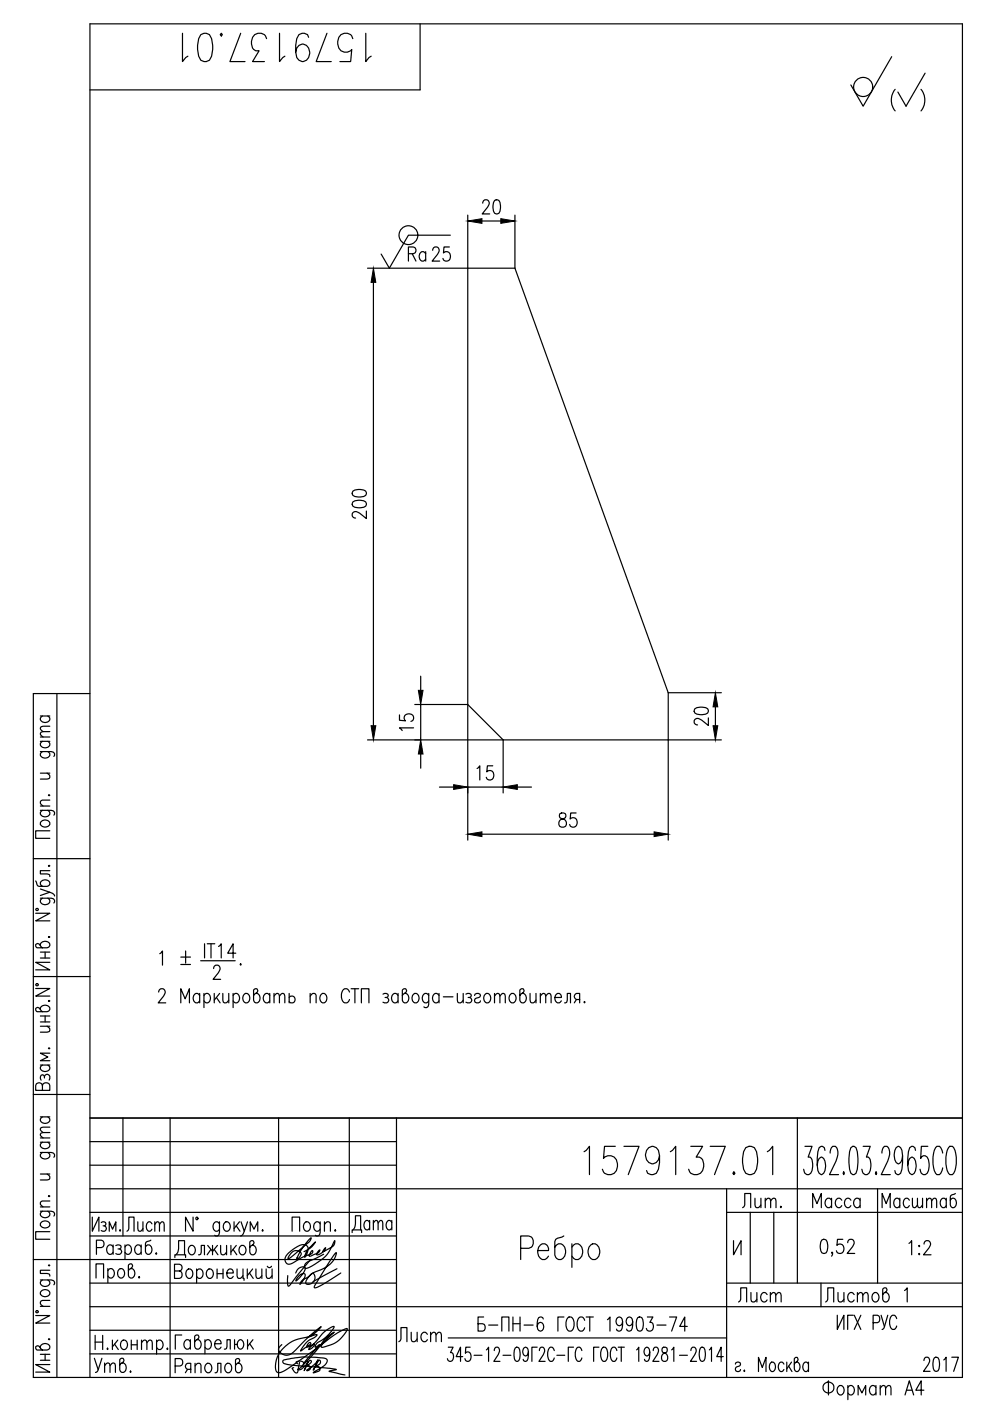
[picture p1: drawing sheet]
<svg xmlns="http://www.w3.org/2000/svg" width="210mm" height="297mm" viewBox="0 0 210 297" stroke-linecap="round" stroke-linejoin="round" font-family="sans-serif">
<defs><g id="words">
<text font-size="10.6" x="37.4" y="14.5">1579137.01</text>
<text font-size="10.1" x="122.8" y="250.1">1579137.01</text>
<text font-size="8.4" x="187.7" y="24.7">( )</text>
<text font-size="7.1" x="73.4" y="262.5">Дата</text>
<g font-size="6.6">
<text x="78.7" y="111.1" transform="rotate(-90 78.7 111.1)">200</text>
<text x="117.1" y="176.7">85</text>
<text x="32.8" y="206">1 %%P .</text>
<text x="155.2" y="277.3">Лист</text>
<text x="173.9" y="277.3">Листов</text>
<text x="83.3" y="285.7">Лист</text>
</g>
<g font-size="6.2">
<text x="100.9" y="46.6">20</text>
<text x="85.4" y="56.4">Ra</text>
<text x="90.3" y="56.4">25</text>
<text x="151" y="155.2" transform="rotate(-90 151 155.2)">20</text>
<text x="88.5" y="156.3" transform="rotate(-90 88.5 156.3)">15</text>
<text x="99.8" y="166.5">15</text>
<text x="156.3" y="257.2">Лит.</text>
<text x="171.1" y="257.2">Масса</text>
<text x="185.9" y="257.2">Масштаб</text>
<text x="25.8" y="262.1">Лист</text>
<text x="100.2" y="283.3">Б-ПН-6 ГОСТ 19903-74</text>
<text x="18.7" y="292.1">Утв.</text>
</g>
</g></defs>
<g fill="none" stroke="#000" stroke-width=".25">
<path d="M89.1 5.1v14h-70M189.1 12l-6.1 10.5-2.6-4.5M77.9 56.9h31.3M79.2 59.9v94M95.5 49.9h-8.9l-4.1 7-1.7-3M99.2 45.6v122.5M109.2 56.9l32.5 90M109.2 45.6v11.3M8.6 159.3l2.7 .2 .3 .3-.2 .6M8.6 157.2h2M8.6 156.3h2M8.6 151.8h2"/>
<path d="M9 159.3l-.4 .5a1 1 0 0 0 1 .9 1 1 0 0 0 1-.9l-.5-.5M9 157.2a.66 .66 0 0 0-.5 .6 .66 .66 0 0 0 .5 .6 .91 .91 0 0 0 1.1 .1 .91 .91 0 0 0 .3-1.1l-.3-.2M9 151.8l-.4 .5a1 1 0 0 0 1 .9 1 1 0 0 0 1-.9l-.5-.5M10.6 155.1l-1.9 .1-.1 .5 .5 .6M10.6 154l-1.9 .1-.1 .4 .5 .6M12.1 147.1v144.9M19.1 147.1h-12v144.9h197v-286.9h-185v286.9M77.9 156.9h75M87.9 149.4h11.3l7.5 7.5v11.2M89.2 143.4v3M89.2 159.9v3M141.7 146.9v31.2"/>
<path d="M141.7 146.9h11.2M8.6 171.8l2.7 .1 .3 .4-.2 .5M8.6 170.9h2M8.6 163.9h2M8.7 174.2a1.06 1.06 0 0 1 1.1-.3 1.06 1.06 0 0 1 .8 .9 1.06 1.06 0 0 1-1.2 .6 1.06 1.06 0 0 1-.8-1zM9 171.8l-.4 .5a1 1 0 0 0 1 .9 1 1 0 0 0 1-.9l-.5-.5M10 163.9l.6 .6-.2 .6-1.8 .1M10.3 168.6l.1-.1 .2 .1zM10.6 176.1h-3v1.6h3M10.6 169.6l-1.9 .2-.1 .5 .5 .6M93.2 166.9h3M99.2 166.9v11.2"/>
<path d="M102.2 176.9h36.5M109.7 166.9h3M7.1 182.1h12M7.6 193.6h3l-3 1.6h3M7.6 186.8l.4 1 2 .1a.65 .65 0 0 0 .6-.5 .65 .65 0 0 0-.5-.7 1.01 1.01 0 0 0-1.5 .8l.4 .4M7.7 192.7h.4v.3h-.4zM8.6 190.4l2.7 .1 .3 .4-.2 .6M8.6 188.5l2 .7-2 .7M9 190.4l-.4 .5a1 1 0 0 0 1 .9 1 1 0 0 0 1-.9l-.5-.5M10.3 198.7l.1-.1 .2 .1zM10.3 183.6l.1-.1 .2 .1-.2 .1zM10.6 189.2l.8 .4 .2 .4"/>
<path d="M10.6 184.6h-2v.7l1.8 .1 .2 .5M7.1 207h12M7.6 209.6h3l-3 1.6h3M7.7 208.6h.4v.3h-.4zM8.6 200.5a1 1 0 0 1 1-.9 1 1 0 0 1 1 .9l-.6 .5h-2.1l-.3-.4v-.3l.4-.3 .3 .1 .7 .9M8.6 214a1 1 0 0 1 1-.9 1 1 0 0 1 1 .9l-.6 .5h-2.1l-.3-.3v-.4l.4-.2 .3 .1 .7 .8M8.6 201.9h2M8.6 203.1h2M8.6 217.6h2M8.6 215.4h2M8.6 216.7h2M9.6 201.9v1.2"/>
<path d="M9.6 215.4v1.3M10 217.6l.6 .6-.2 .5-1.8 .1M10.3 212.2l.1-.1 .2 .1-.2 .1zM10.6 204h-3l3 1.6h-3M33.6 210.3l.3-.5 .7-.2a.93 .93 0 0 1 .1 1.6l-1.2 1.4h1.6M38.3 212.6v-3l1 2.2 .9-2.2v3M42.3 211.1l-.4-.5a1 1 0 0 0-1 1 1 1 0 0 0 1 1l.4-.4M42.3 210.6v2M43.2 211.1l.3-.3a.8 .8 0 0 1 .9 .1 .8 .8 0 0 1 .2 .9 .8 .8 0 0 1-.9 .8l-.5-.4M43.2 210.6v3M45.4 210.6v2M45.9 211.5l.8 1.1"/>
<path d="M46.6 210.6l-1.2 1.5M47.2 210.6l.2 1.9 .5 .1 .6-.5M48.5 210.6v2M49.4 211.1a.66 .66 0 0 1 .6-.5 .66 .66 0 0 1 .7 .5 1 1 0 0 1-.8 1.5l-.5-.4M49.4 210.6v3M51.8 210.8l.2-.2a1 1 0 0 1 1 1 1 1 0 0 1-1 1 1.18 1.18 0 0 1-.2-1.8zM54.2 210.6a1 1 0 0 1 .9 1 1 1 0 0 1-.9 1l-.4-.5v-2.2l.3-.3h.4l.2 .5-.1 .2-.8 .8M57.2 211.1l-.5-.5a1 1 0 0 0-.9 1 1 1 0 0 0 .9 1l.5-.4M57.2 210.6v2M58.1 211.2l.6-.6 .4 .2 .1 1.8M58.1 210.6v2M59.2 211.2l.6-.6 .5 .2 .1 1.8"/>
<path d="M61.3 211.5a.73 .73 0 0 1 1.2 0 .73 .73 0 0 1-.4 1.1h-.5l-.3-.3M61.3 210.6v2M65.8 211.2l.5-.6 .6 .2 .1 1.8M65.8 210.6v2M68.2 210.8l.2-.2a1 1 0 0 1 .9 1 1 1 0 0 1-.9 1 1.18 1.18 0 0 1-.2-1.8zM74.1 210.3a.8 .8 0 0 0-.8-.7 .8 .8 0 0 0-.8 .7 1.88 1.88 0 0 0 .6 2.3 .84 .84 0 0 0 1-.7M74.4 209.6h1.7M75.2 209.6v3M76.6 212.6v-3h1.6v3M81.2 210.8a.7 .7 0 0 1 1.1 .3l-.1 .2-.5 .2M82 211.5a.59 .59 0 0 1 .4 .6 .59 .59 0 0 1-.4 .5l-.8-.1M84.4 211.1l-.5-.5a1 1 0 0 0-.9 1 1 1 0 0 0 .9 1l.5-.4"/>
<path d="M84.4 210.6v2M85.8 210.6a1 1 0 0 1 .9 1 1 1 0 0 1-.9 1l-.5-.5v-2.2l.4-.3h.3l.2 .5-.1 .2-.8 .8M87.7 210.8a.8 .8 0 0 1 .9 .1 .8 .8 0 0 1 .2 .9 .8 .8 0 0 1-.9 .8 1.18 1.18 0 0 1-.2-1.8zM90.9 211.1l-.1-.2a.58 .58 0 0 0-.9-.1 1.06 1.06 0 0 0-.3 1.1 1.06 1.06 0 0 0 .8 .7l.5-.4M90.9 210.6l-.1 2.7a.58 .58 0 0 1-.9 .2M93.1 211.1l-.3-.3a.8 .8 0 0 0-.9 .1 .8 .8 0 0 0-.2 .9l.3 .7a.65 .65 0 0 0 1.1-.3M93.1 210.6v2M94 211.3h2M97 210.6l.1 1.9 .5 .1 .6-.5M98.2 210.6v2M98.8 210.8a.71 .71 0 0 1 1.1 .3l-.1 .2-.5 .2M99.6 211.5a.59 .59 0 0 1 .4 .6 .59 .59 0 0 1-.4 .5l-.8-.1"/>
<path d="M100.6 211.1a.66 .66 0 0 1 .6-.5 .66 .66 0 0 1 .7 .5l-.1 .2-.8 .3a.55 .55 0 0 0-.3 .9 .73 .73 0 0 0 1.2-.3M102.9 210.8a.8 .8 0 0 1 .9 .1 .8 .8 0 0 1 .2 .9 .8 .8 0 0 1-.9 .8 1.18 1.18 0 0 1-.2-1.8zM104.8 211.2l.6-.6 .5 .2 .1 1.8M104.8 210.6v2M106 211.2l.6-.6 .4 .2 .1 1.8M108.3 210.8l.2-.2a1 1 0 0 1 .9 1 1 1 0 0 1-.9 1 1.17 1.17 0 0 1-.2-1.8zM110.7 210.6a1 1 0 0 1 .9 1 1 1 0 0 1-.9 1l-.5-.5v-2.2l.4-.3h.3l.2 .5-.1 .2-.8 .8M112.4 210.6l.1 1.9 .6 .1 .5-.5M113.6 210.6v2M114.6 211.2l.5-.6 .5 .2 .1 1.8M114.6 210.6v2M115.7 211.2l.6-.6 .4 .2 .2 1.8"/>
<path d="M117.6 211.5h1.4a.67 .67 0 0 0-.4-.8 .67 .67 0 0 0-.8 .4 .99 .99 0 0 0 .8 1.5l.4-.4M119.7 212.6l.5-.1 .1-1.9h.7v2M122.2 211.9l-.4 .7M122.9 211.9h-.7l-.2-.1a.67 .67 0 0 1 .2-1.2h.7v2M123.9 212.3l.1 .2-.1 .1-.1-.1zM7.1 232h12M8.6 236.8h2M8.6 225.8h2M9 236.8l-.3 .2a.8 .8 0 0 0 .1 1 .8 .8 0 0 0 .9 .2l.7-.4a.65 .65 0 0 0-.3-1M9 230.2a.73 .73 0 0 0-.7-.6 .73 .73 0 0 0-.7 .6v1h3v-1a.81 .81 0 0 0-.8-.6 .81 .81 0 0 0-.8 .6v1M9 225.8a.66 .66 0 0 0-.5 .6 .66 .66 0 0 0 .5 .7 .91 .91 0 0 0 1.1 0 .91 .91 0 0 0 .3-1.1l-.3-.2M9.4 228.2a.59 .59 0 0 1 .6-.5 .59 .59 0 0 1 .6 .5l-.2 .8"/>
<path d="M9.4 228.6v-.4l-.4-.3a.71 .71 0 0 0-.3 1.1M10.3 222.3l.1-.1 .2 .1-.2 .1zM10.6 239l-1.9 .1-.1 .5 .5 .5M10.6 223.3h-2l1.5 .8-1.5 .8h2M19.1 237h185M26.1 237v25.1M36.1 237v55M59.1 237v55M74.1 237v55M84.1 237v55M169.1 237v35M8.6 256.8l2.7 .1 .3 .4-.2 .5"/>
<path d="M8.6 244.3l2.7 .2 .3 .3-.2 .6M8.6 255.9h2M8.6 248.9h2M8.6 242.2h2M8.6 241.3h2M8.7 259.2a1.06 1.06 0 0 1 1.1-.3 1.06 1.06 0 0 1 .8 .9 1.06 1.06 0 0 1-1.2 .5 1.06 1.06 0 0 1-.8-.9zM9 256.8l-.4 .5a1 1 0 0 0 1 .9 1 1 0 0 0 1-.9l-.5-.5M9 244.3l-.4 .5a1 1 0 0 0 1 .9 1 1 0 0 0 1-.9l-.5-.5M9 242.2l-.4 .4a1 1 0 0 0 1 1 1 1 0 0 0 1-1l-.5-.4M10 248.9l.6 .6-.2 .6-1.8 .1M10.3 253.6l.1-.1 .2 .1-.2 .1zM10.6 254.6l-1.9 .1-.1 .6 .5 .6"/>
<path d="M10.6 240.1l-1.9 .1-.1 .5 .5 .6M19.1 252h185M19.1 257h65M19.1 242h65M19.1 247h65M19.6 258v3l1.4-3v3M21.5 259.2a.6 .6 0 0 1 1 .3l-.1 .3-.5 .1M22.2 259.9a.61 .61 0 0 1 .4 .6 .61 .61 0 0 1-.4 .5l-.7-.1M40.9 258v3l-1.6-3v3M41.6 258.1h.3v.4h-.3zM46.5 259.5l-.4-.5a1 1 0 0 0-.9 1 1 1 0 0 0 .9 1l.4-.4M46.5 259l-.1 2.8-.3 .3-.6-.2"/>
<path d="M47.7 259.2a.8 .8 0 0 1 .9 .1 .8 .8 0 0 1 .2 .9 .8 .8 0 0 1-.9 .8 1.18 1.18 0 0 1-.2-1.8zM49.6 259v2M50.1 259.9l.8 1.1M50.8 259l-1.2 1.5M51.1 259l.7 2 .7-2M64.7 259.2l.2-.2a1 1 0 0 1 .9 1 1 1 0 0 1-.9 1 1.18 1.18 0 0 1-.2-1.8zM67.9 259.5l-.5-.5a1 1 0 0 0-.9 1 1 1 0 0 0 .9 1l.5-.4M67.9 259l-.1 2.8-.4 .3-.5-.2M68.8 259.6l.6-.6 .5 .2 .2 1.8M68.8 259v2M154.1 257h50M154.1 252v40"/>
<path d="M159.1 257v15M164.1 257v15M170.7 243h1.5l-.9 2.3h.5a3.2 3.2 0 0 1 .1 3.5l-.4 .2h-.4l-.4-.2-.3-.9M174.9 243.9l-.1-.6-.4-.3-.7 .3a10.6 10.6 0 0 0-.3 4.9l.3 .6 .5 .2a2.37 2.37 0 0 0 .7-2.8l-.3-.6-.5-.3-.4 .3-.3 .6-.1 .8M176 244.5a1.7 1.7 0 0 1 .6-1.5h.5a2.64 2.64 0 0 1 .1 3.2l-1.3 2.8h1.9M178.9 248.5l.1 .3-.1 .2-.1-.2zM180.4 243.3l.4-.3 .7 .3a8.9 8.9 0 0 1 0 5.5l-.4 .2-.7-.2a8.9 8.9 0 0 1 0-5.5zM183 243h1.5l-.8 2.3h.4a3.2 3.2 0 0 1 .1 3.5l-.4 .2h-.4l-.4-.2-.3-.9M185.7 248.5l.2 .3-.2 .2-.1-.2zM186.1 252v20M187 244.5a1.74 1.74 0 0 1 .5-1.5h.6a1.98 1.98 0 0 1 .4 2.3l-1.7 3.7h2M191.4 245l-.4 1.5-.6 .3a2.35 2.35 0 0 1-.7-2.9l.3-.6 .4-.3 .6 .3a8 8 0 0 1 0 5.5l-.4 .2h-.3l-.4-.2-.2-.6"/>
<path d="M194.1 243.9l-.1-.6-.4-.3-.7 .3a10.6 10.6 0 0 0-.3 4.9l.3 .6 .5 .2a2.37 2.37 0 0 0 .7-2.8l-.3-.6-.5-.3-.4 .3-.3 .6-.1 .8M196.7 243h-1.4l-.1 2.6 .6-.6h.4a2.22 2.22 0 0 1 .8 2.3l-.4 1.5-.4 .2h-.4l-.5-.2-.2-.9M199.9 244.5l-.2-.6a.98 .98 0 0 0-1.1-.9 5.6 5.6 0 0 0 0 6 1.22 1.22 0 0 0 1.3-1.4M201.4 243a1.22 1.22 0 0 1 1.2 1.5 5.3 5.3 0 0 1-.7 4.5 1.22 1.22 0 0 1-1.2-1.4 5.3 5.3 0 0 1 .7-4.6zM7.1 267h77M7.6 278.9h3l-3 1.6h3M7.7 277.9h.4v.4h-.4zM8.6 271.4l2.7 .1 .3 .3-.2 .6M8.6 277h2M8.7 273.8a1.06 1.06 0 0 1 1.1-.3 1.06 1.06 0 0 1 .8 .8 1.06 1.06 0 0 1-1.2 .6 1.06 1.06 0 0 1-.8-.9zM9 271.4l-.4 .4a1 1 0 0 0 1 1 1 1 0 0 0 1-1l-.5-.4M10.3 268.3h.3l-.2 .1z"/>
<path d="M10.6 261.1h-3v1.6h3M10.6 275.7l-1.9 .1-.1 .6 .5 .6M10.6 269.3h-2v.7l1.8 .1 .2 .5M19.1 277h185M19.1 262.1h65M19.1 272h65M20.4 271v-3h1.6v3M20.4 264.5h1.1a.82 .82 0 0 0 .6-.8 .82 .82 0 0 0-.6-.8h-1.1v3M22.9 269.4a.67 .67 0 0 1 .6-.5 .67 .67 0 0 1 .6 .5 1.01 1.01 0 0 1-.8 1.6l-.4-.5M22.9 269v3M23.2 261v-2l.7 1.6 .7-1.6v2M24 264.4a.66 .66 0 0 0-.6-.5 .66 .66 0 0 0-.7 .5 .9 .9 0 0 0 0 1.1 .9 .9 0 0 0 1.1 .3l.2-.3"/>
<path d="M24 263.9v2M24.6 264.1a.73 .73 0 0 1 1.1 .3l-.1 .3-.6 .1M25.3 269.1a.64 .64 0 0 1 1 .3 1.01 1.01 0 0 1-.8 1.6 1.19 1.19 0 0 1-.2-1.9zM25.4 264.8a.59 .59 0 0 1 .4 .6 .59 .59 0 0 1-.4 .5l-.8-.1M26.5 264.4a.67 .67 0 0 1 .6-.5 .67 .67 0 0 1 .7 .5 1.01 1.01 0 0 1-.8 1.5l-.5-.4M26.5 263.9v3M27.7 269a1 1 0 0 1 .9 1 1 1 0 0 1-.9 1l-.5-.6v-2.1l.4-.3h.3l.2 .4-.1 .3-.8 .7M29.5 270.7v.3l-.1-.2zM29.9 264.4a.67 .67 0 0 0-.6-.5 .67 .67 0 0 0-.6 .5 1.01 1.01 0 0 0 .8 1.5l.4-.4M29.9 263.9v2M32 262.9l-1 .5-.2 2a.64 .64 0 0 0 .6 .6 .64 .64 0 0 0 .7-.5 .91 .91 0 0 0 0-1.1 .91 .91 0 0 0-1-.3l-.3 .3M33.1 265.7l.1 .1-.1 .1-.1-.1z"/>
<path d="M37 269.5h1a.82 .82 0 0 1 .6 .8 .82 .82 0 0 1-.6 .7h-1v-3h1a.73 .73 0 0 1 .6 .8 .73 .73 0 0 1-.6 .7M37.1 266.6v-.6h2.2v.6M37.3 266a3.1 3.1 0 0 0 .6-3h1.2v3M39.7 269.2a.65 .65 0 0 1 1.1 .3 1.01 1.01 0 0 1-.8 1.5 1.19 1.19 0 0 1-.3-1.8zM40.3 264.2a.8 .8 0 0 1 .9 .1 .8 .8 0 0 1 .2 .9 .81 .81 0 0 1-.9 .8 1.17 1.17 0 0 1-.2-1.8zM41.7 269.5a.67 .67 0 0 1 .6-.5 .67 .67 0 0 1 .6 .5 1.01 1.01 0 0 1-.8 1.5l-.4-.4M41.7 269v3M42.1 266l.5-.1 .1-1.8h.6v1.9M44 264.1l1.1 1.2 1-1.2M44.1 269.2a.64 .64 0 0 1 1 .3 1.01 1.01 0 0 1-.8 1.5 1.18 1.18 0 0 1-.2-1.8zM44.7 264.9l-.8 1.1M45.1 264.1v1.9"/>
<path d="M45.4 264.9l.8 1.1M46 270h1.3M46 269v2M46.8 264.1l.1 1.8 .6 .1 .5-.5M47.3 269v2M48 264.1v1.9M48.1 269.9h1.4a.67 .67 0 0 0-.5-.8 .67 .67 0 0 0-.8 .4 1.01 1.01 0 0 0 .8 1.5l.5-.4M49 264.1v1.9M49.4 264.9l.8 1.1M50.1 264.1l-1.1 1.4M50.3 269l.1 1.9 .5 .1 .6-.5M51 264.2a.8 .8 0 0 1 .9 .1 .8 .8 0 0 1 .3 .9 .8 .8 0 0 1-1 .8 1.18 1.18 0 0 1-.2-1.8z"/>
<path d="M51.5 269v2h.2v.5M51.8 261l-.5 .9-.3 .2M52.4 269v2M52.9 269.9l.8 1.1M53.1 261v-2l.7 1.6 .9-1.6v2M53.4 264.1a1 1 0 0 1 .9 .9 1 1 0 0 1-.9 1l-.4-.5v-2.2l.3-.3h.3l.3 .5-.1 .3-.8 .7M53.6 269l-1.2 1.5M54.3 269l.1 1.9 .5 .1 .6-.5M55.5 269v2M55.7 260.8l.1 .1-.1 .1-.1-.1zM56.4 269l.1 1.9 .6 .1 .6-.5M56.7 268.5a.5 .5 0 0 0 .4 .3 .5 .5 0 0 0 .5-.3"/>
<path d="M57.7 269v2M61.7 265.8a1.25 1.25 0 0 1 2.2 .1l-.3 .5a.68 .68 0 0 1-.6 .6 9.6 9.6 0 0 1 2.4-4l.6-.5-.5 .8-3.7 3.2-.7 .4zM61.9 261v-3h1.6v3M62.7 269.9a1.5 1.5 0 0 1 2-1.2 4.3 4.3 0 0 1-2 2.9 1.83 1.83 0 0 1 1.9-1.5 2.84 2.84 0 0 1-1 2.2l.6-1 1.1-.5 .6-.5a.45 .45 0 0 1 .5-.3 .45 .45 0 0 1 .3 .5 1.34 1.34 0 0 1-.4 1.4 1.34 1.34 0 0 1-1.5 .2 3.2 3.2 0 0 1 2.1-2.5 5.7 5.7 0 0 0 4.4-3.7v-.3l-1.5 1.9-2.9 4.8-.3 .6 .1 .1a11.2 11.2 0 0 0 4.1-2.1l1.5-1M64.5 265.4a4.6 4.6 0 0 0 2.4-2.1l-.2 .2a5.6 5.6 0 0 0-2.1 3v.1a2.36 2.36 0 0 0 .5-2.4 1.76 1.76 0 0 0-2.3 .2l-.6 .5a2.99 2.99 0 0 0-1.8 2.3 .94 .94 0 0 0 .6 .8 .94 .94 0 0 0 1-.2l2.1-1.2 1.9-.7 .3-.3v-.4l-.3 .1-.4 1a.52 .52 0 0 0 .8-.2l1.1-.5 .3-.6-.6 .8a.22 .22 0 0 0 0 .3 .22 .22 0 0 0 .3-.1l1.2-.8 .3-.7-.5 .9 1.3-.7a1.44 1.44 0 0 0 1.2-1.7l-.1 .1a9 9 0 0 1-6.2 5.8l-.2-.2a1.71 1.71 0 0 1 1.7-1.6l2.4-1.2M65.7 267.2l-4.5 5.5-.2-.4v-1.8M71.4 269l-5 2.8M110.4 264.7h1.7a1.35 1.35 0 0 0 1-1.3 1.35 1.35 0 0 0-1-1.3h-1.7v4.9M114 265.1h2.3a1.11 1.11 0 0 0-.7-1.3 1.11 1.11 0 0 0-1.4 .6 2.01 2.01 0 0 0 .8 2.6h.5l.8-.7M119.5 262.1l-1.7 .7-.2 .4v2.9a1.07 1.07 0 0 0 1 1 1.07 1.07 0 0 0 1.1-.8 1.66 1.66 0 0 0-1.3-2.6l-.8 .7M121.3 264.4a1.11 1.11 0 0 1 1-.7 1.11 1.11 0 0 1 1 .7 2.01 2.01 0 0 1-.7 2.6h-.6l-.7-.7M121.3 263.7v5"/>
<path d="M125.3 264a1.06 1.06 0 0 1 1.7 .4 2.01 2.01 0 0 1-.8 2.6 1.46 1.46 0 0 1-1.5-1.9l.2-.7zM154.1 272h50M155.5 263v3l1.6-3v3M174.2 262.9l.6-.1a1.46 1.46 0 0 1 .7 1.7l-.3 1.1-.6 .2a1.46 1.46 0 0 1-.7-1.7zM176.5 265.6l-.1 .2-.1-.2 .1-.1a.65 .65 0 0 1-.1 .8M177.5 278.9v3l1.4-3v3M178.7 262.8h-1.1l-.1 1.3a.87 .87 0 0 1 1-.2 .87 .87 0 0 1 .4 1 .82 .82 0 0 1-.6 .9 .82 .82 0 0 1-1-.6M179.7 263.5l.3-.6 .6-.1a.93 .93 0 0 1 .2 1.5l-1.2 1.5h1.6M180.9 278.9h-1.2v3M181.1 278.9l1.4 3M182.5 278.9l-1.4 3M186.8 278.9l.7 2.4"/>
<path d="M188.2 278.9l-.8 2.7-.4 .3M190.1 279.6a.7 .7 0 0 0-.7-.8 .7 .7 0 0 0-.7 .8 2.06 2.06 0 0 0 .5 2.3 .77 .77 0 0 0 .9-.8M191.8 273.6l.6-.6v3M192.7 263.6l.6-.6v3M194.9 264.1l.1 .1-.1 .1-.1-.1zM194.9 265.8l.1 .1-.1 .1-.1-.1zM195.9 263.8l.3-.6 .6-.2a.92 .92 0 0 1 .1 1.6l-1.1 1.4h1.6M8.6 285.8a1 1 0 0 1 1-1 1 1 0 0 1 1 1l-.6 .4h-2.1l-.3-.3v-.4l.4-.2 .3 .1 .7 .8M8.6 287.1h2M8.6 288.4h2M9.6 287.1v1.3M10.3 283.9l.1-.1 .2 .1-.2 .2z"/>
<path d="M10.6 289.3h-3l3 1.6h-3M19.1 282h65M19.1 287h65M20.2 283.1v3M20.2 284.6h1.6M21.8 283.1v3M23.8 284.1v2M24.3 285l.8 1.1M25 284.1l-1.2 1.5M25.9 284.3a.64 .64 0 0 1 1 .3 1.01 1.01 0 0 1-.8 1.5 1.19 1.19 0 0 1-.2-1.8zM27.8 284.1v2M29.1 284.1v2"/>
<path d="M30 284.7l.6-.6 .4 .2 .1 1.8M30 284.1v2M31.1 284.7l.6-.6 .5 .2 .1 1.8M33.2 284.6a.67 .67 0 0 1 .6-.5 .67 .67 0 0 1 .7 .5 1.01 1.01 0 0 1-.8 1.5l-.5-.4M33.2 284.1v3M35.5 285.8l.1 .2-.1 .1-.1-.1zM37.1 289.6h1.1a.82 .82 0 0 0 .6-.8 .82 .82 0 0 0-.6-.8h-1.1v3M38.5 283h-1.3v3M39.8 290.3l-.5 .7M40.4 284.5l-.5-.5a1 1 0 0 0-.9 1 1 1 0 0 0 .9 1l.5-.4M40.4 284v2M40.4 290.3l-.9-.1a.67 .67 0 0 1 .3-1.2h.6v2"/>
<path d="M41.4 289.6l.5-.6 .6 .2 .1 1.8M41.4 289v2M41.7 284a1 1 0 0 1 1 1 1 1 0 0 1-1 1l-.4-.5v-2.2l.3-.3h.4l.2 .5-.1 .3-.8 .7M43.5 284.5a.66 .66 0 0 1 .6-.5 .66 .66 0 0 1 .6 .5 1 1 0 0 1-.8 1.5l-.4-.4M43.5 284v3M43.8 289.2a.64 .64 0 0 1 1 .3 1.01 1.01 0 0 1-.8 1.5 1.18 1.18 0 0 1-.2-1.8zM45.5 284.9h1.4a.66 .66 0 0 0-.4-.8 .66 .66 0 0 0-.9 .4 1 1 0 0 0 .8 1.5l.5-.4M45.6 291l.4-.1 .2-1.9h.6v2M47.6 286l.4-.1 .1-1.9h.7v2M48 289.2a.65 .65 0 0 1 1 .3 1.01 1.01 0 0 1-.8 1.5 1.19 1.19 0 0 1-.2-1.8zM49.7 285h.6a.89 .89 0 0 1 .8-1 1.07 1.07 0 0 1 .6 1.1 1.07 1.07 0 0 1-.8 .9 .99 .99 0 0 1-.6-1M49.7 284v2"/>
<path d="M50.4 289a1 1 0 0 1 .9 1 1 1 0 0 1-.9 1l-.5-.5v-2.2l.4-.3h.3l.2 .5-.1 .3-.8 .7M52.5 284v2M52.9 284.9l.8 1.1M53.6 284l-1.1 1.5M63.1 289.1l-.3-.2a.98 .98 0 0 1 1.6 .2l-.4 .7-.9 .5 .1 .1a2.76 2.76 0 0 0 2.1-1.6v-.2l-.8 2 .2-.6a1.94 1.94 0 0 1 1.1-1.6l.2 .1a.87 .87 0 0 1-.8 .9 .61 .61 0 0 1 .6 .7 .61 .61 0 0 1-.8 .5v-.1a6.9 6.9 0 0 0 2.4-2.2l-1 2.2 1.1-2a.34 .34 0 0 1 .5 .1 .34 .34 0 0 1-.1 .5l-.5 .3-.5 .1 .6 .2 .2 .2a.53 .53 0 0 1 .1 .7 .53 .53 0 0 1-.6 .2l-.8 .3 2.2-1.5 .6-.7a.66 .66 0 0 0 0-.8 .66 .66 0 0 0-.7-.2 19.4 19.4 0 0 0-8.5 .6 .51 .51 0 0 0 .5 .7l1.7 .3 8.9 .8 .2 .1-1.5 .4 3.3 .7M63.5 288.9l-.3 1.5a.55 .55 0 0 1-.3 .7l-.4-.2-.5-.7 .3-.2M65.4 283.5l1.8-.5-.3 .4a5.6 5.6 0 0 0-3.2 3l2-1.3a.26 .26 0 0 0 .1-.4 .26 .26 0 0 0-.4 .1l-.3 .5a.21 .21 0 0 0 0 .3 .21 .21 0 0 0 .3 0l1.2-.7a1.38 1.38 0 0 1-1.2 1.2l1.6-1.7a7.1 7.1 0 0 1 3.8-3.2v.1a8.6 8.6 0 0 1-3.7 3.5l-.3 .9 1-.6-3.5 4.2 1-1 2.3-2.6a8.3 8.3 0 0 1 3.2-3.2 10.4 10.4 0 0 0-2.7 3v.1a6.1 6.1 0 0 0 5.5-3.9 10.3 10.3 0 0 0-4.2 2.4l-6.7 4.9-2.9 1.9a.89 .89 0 0 1-1.1 0 .89 .89 0 0 1-.3-1 6.7 6.7 0 0 1 6.2-6.3 5.9 5.9 0 0 0 3.5-2.3h-.1a43.9 43.9 0 0 0-6 5.6 1.76 1.76 0 0 1-2.9-1l.7-.8M95 283.7h59.1M95 285.6h1.1l-.6 1.2h.3a1.17 1.17 0 0 1-.2 1.8 .6 .6 0 0 1-.7-.5M98.1 287.6h-1.4l.9-2v3M99.7 285.6h-.9l-.1 1.3a.61 .61 0 0 1 .6-.3 .61 .61 0 0 1 .5 .5 1.01 1.01 0 0 1-.8 1.5l-.2-.1-.2-.4M100.5 287.3h1.7"/>
<path d="M103.1 286.2l.5-.6v3M104.8 286.3l.1-.4a.63 .63 0 0 1 .9-.1 .63 .63 0 0 1 0 1l-1.1 1.8h1.3M106.6 287.3h1.7M109.3 285.8l.4-.2a1.6 1.6 0 0 1 .6 1.7l-.3 1.2-.5 .1a1.57 1.57 0 0 1-.5-1.7zM112 286.6l-.2 .7-.3 .2a.99 .99 0 0 1-.7-.9 .99 .99 0 0 1 .7-1l.3 .2a3.1 3.1 0 0 1 0 2.7l-.5 .1-.3-.1-.1-.3M113.9 285.6h-1.1v3M114.4 286.3v-.4a.63 .63 0 0 1 1-.1 .63 .63 0 0 1 0 1l-1.1 1.8h1.3M117.5 286.3a.66 .66 0 0 0-.6-.7 .66 .66 0 0 0-.7 .7 2.15 2.15 0 0 0 .5 2.3 .73 .73 0 0 0 .8-.7M118.1 287.3h1.6M121.6 285.6h-1.1v3M123.4 286.3a.66 .66 0 0 0-.7-.7 .66 .66 0 0 0-.6 .7 2.15 2.15 0 0 0 .4 2.3 .74 .74 0 0 0 .9-.7M127 285.6h-1.1v3"/>
<path d="M127.7 285.8l.2-.2a.72 .72 0 0 1 .8 .7l.1 .5a2.1 2.1 0 0 1-.5 1.8 .73 .73 0 0 1-.8-.7l-.1-.4a2.45 2.45 0 0 1 .3-1.7zM130.8 286.3a.65 .65 0 0 0-.7-.7 .65 .65 0 0 0-.6 .7l-.1 .5a2.06 2.06 0 0 0 .6 1.8 .72 .72 0 0 0 .8-.7M131.1 285.6h1.3M131.7 285.6v3M135 286.2l.4-.6v3M137.8 286.6l-.1 .5-.5 .4a.99 .99 0 0 1-.7-.9 .99 .99 0 0 1 .7-1l.3 .2a2.96 2.96 0 0 1 0 2.7l-.5 .1-.3-.1-.1-.3M138.5 286.3l.1-.4a.63 .63 0 0 1 .9-.1 .63 .63 0 0 1 0 1l-1.1 1.8h1.3M140.5 285.8a.75 .75 0 0 0 .5 1.1 .88 .88 0 0 1 .6 1 .88 .88 0 0 1-.9 .7 1.01 1.01 0 0 1-.4-1.1 1.01 1.01 0 0 1 .9-.7 .62 .62 0 0 0 .2-.9 .62 .62 0 0 0-.9-.1zM142.4 286.2l.5-.6v3M144.1 287.3h1.6M146.5 286.3l.1-.4a.63 .63 0 0 1 .9-.1 .63 .63 0 0 1 0 1l-1.1 1.8h1.3M148.5 285.8l.5-.2a1.6 1.6 0 0 1 .6 1.7l-.3 1.2-.5 .1a1.6 1.6 0 0 1-.5-1.7z"/>
<path d="M150.4 286.2l.5-.6v3M153.4 287.6h-1.4l.9-2v3M155.9 289.2a.56 .56 0 0 1 .6-.4 .56 .56 0 0 1 .5 .4l-.3 .5-.5 .1a.58 .58 0 0 0-.2 .8 .59 .59 0 0 0 1-.2M157.8 290.5v.3zM160.8 290.8v-3l.8 2.1 .8-2.1v3M163.4 288.9l.5-.1a1.24 1.24 0 0 1 0 2 1.05 1.05 0 0 1-.8-.8 1.05 1.05 0 0 1 .3-1.1zM166.2 289.2l-.4-.4h-.3a1.24 1.24 0 0 0 0 2h.3l.4-.4M166.8 288.8v2M167.2 289.7l.7 1.1M167.8 288.8l-1 1.4M168.8 288.8h.3a1.23 1.23 0 0 1 0 2 .61 .61 0 0 1-.7-.6v-2.1l.3-.3 .4 .1a.73 .73 0 0 1-.5 1l-.2 .3M171.4 289.2l-.4-.4h-.3a1.23 1.23 0 0 0 0 2h.3l.4-.4"/>
<path d="M171.4 288.8v2M175.7 292.8v3M177.8 293.9a.64 .64 0 0 1 1.1 .3 1.01 1.01 0 0 1-.8 1.6 1.18 1.18 0 0 1-.3-1.9zM179.8 294.2a.67 .67 0 0 1 .6-.5 .67 .67 0 0 1 .6 .5 1.01 1.01 0 0 1-.8 1.6l-.4-.5M179.8 293.8v3M181.9 295.8v-2l.8 1.5 .8-1.5v2M185.1 280.4h.9a.85 .85 0 0 0 .5-.8 .85 .85 0 0 0-.5-.7h-.9v3M185.7 294.2a.67 .67 0 0 0-.6-.5 .67 .67 0 0 0-.6 .5 1.01 1.01 0 0 0 .8 1.6l.4-.5M185.7 293.8v2M186.6 294.3l.6-.5 .5 .1 .1 1.9M186.6 293.8v2M187.8 294.3l.5-.5 .5 .1 .1 1.9"/>
<path d="M191.9 295.8l.9-3 .9 3M192.2 294.8h1.2M195.9 294.8h-1.7l1.1-2v3M195.9 288.5l.1-.5a.66 .66 0 0 1 1-.1 .66 .66 0 0 1 0 1l-1.2 1.9h1.4M198.1 287.9l.5-.1a1.51 1.51 0 0 1 .6 1.7l-.3 1.1-.5 .2a1.53 1.53 0 0 1-.6-1.8zM200.1 288.3l.5-.5v3M201.8 287.8h1.4l-1 3"/>
<circle cx="183" cy="18.4" r="2.03"/>
<circle cx="86.6" cy="49.9" r="2"/>
<circle cx="175.7" cy="294.2" r="1.17"/>
</g>
<path d="M79.2 56.9l.5 3h-1zM106.2 46.4l3 .5-3 .5zM78.7 153.9h1l-.5 3zM88.7 146.4h1l-.5 3zM89.2 156.9l.5 3h-1zM96.2 166.4l3 .5-3 .5zM99.2 176.9l3-.5v1zM106.7 166.9l3-.5v1zM138.7 176.4l3 .5-3 .5z" fill="#000" stroke="#000" stroke-width=".21"/>
<use href="#words"/>
</svg>
